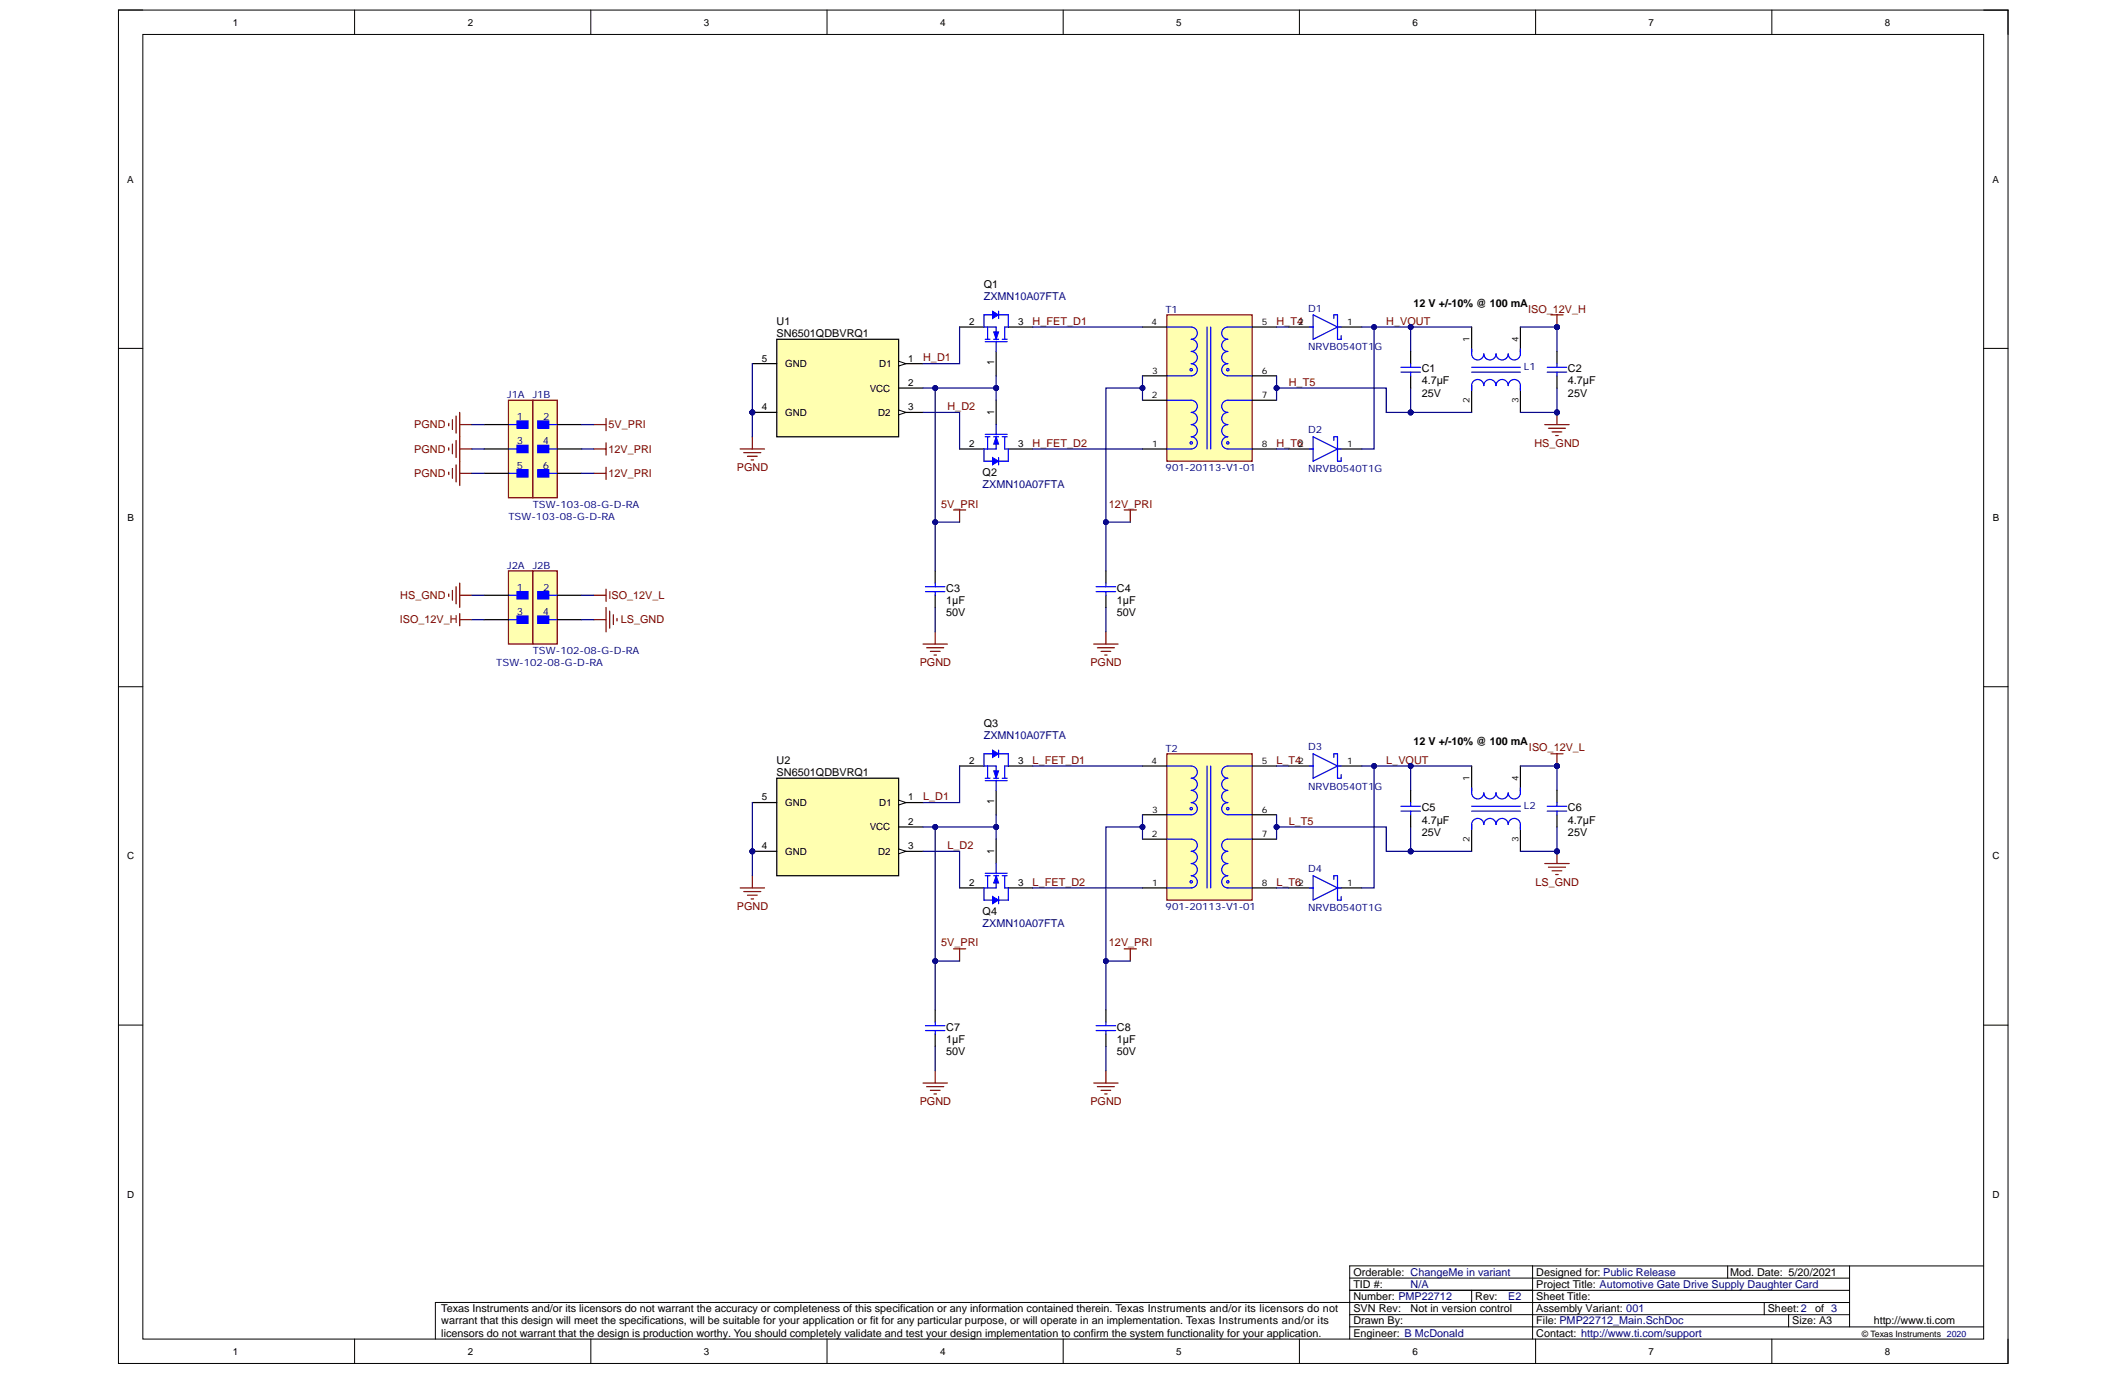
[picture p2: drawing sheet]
<svg xmlns="http://www.w3.org/2000/svg" width="432mm" height="279mm" viewBox="0 0 432 279" stroke-linecap="round" stroke-linejoin="round" font-family="sans-serif">
<defs><g id="words">
<g font-size="2.2">
<text x="199.6" y="58.5">Q1</text>
<text x="157.6" y="65.9">U1</text>
<text x="286.8" y="62.2">12 V +/-10% @ 100 mA</text>
<text x="157.6" y="68.4">SN6501QDBVRQ1</text>
<text x="288.5" y="75.6">C1</text>
<text x="318.2" y="75.6">C2</text>
<text x="288.5" y="78">4.7µF</text>
<text x="288.5" y="80.5">25V</text>
<text x="318.2" y="78">4.7µF</text>
<text x="318.2" y="80.5">25V</text>
<text x="199.4" y="96.6">Q2</text>
<text x="192" y="122.6">1µF</text>
<text x="192" y="125">50V</text>
<text x="192" y="120.1">C3</text>
<text x="226.6" y="122.6">1µF</text>
<text x="226.6" y="125">50V</text>
<text x="226.6" y="120.1">C4</text>
<text x="199.6" y="147.5">Q3</text>
<text x="157.6" y="155">U2</text>
<text x="286.8" y="151.3">12 V +/-10% @ 100 mA</text>
<text x="157.6" y="157.4">SN6501QDBVRQ1</text>
<text x="288.5" y="167.1">4.7µF</text>
<text x="288.5" y="164.6">C5</text>
<text x="318.2" y="167.1">4.7µF</text>
<text x="318.2" y="164.6">C6</text>
<text x="288.5" y="169.6">25V</text>
<text x="318.2" y="169.6">25V</text>
<text x="199.4" y="185.7">Q4</text>
<text x="192" y="209.2">C7</text>
<text x="226.6" y="209.2">C8</text>
<text x="192" y="211.7">1µF</text>
<text x="192" y="214.1">50V</text>
<text x="226.6" y="211.7">1µF</text>
<text x="226.6" y="214.1">50V</text>
<text x="274.6" y="263.9">Number: PMP22712</text>
<text x="274.6" y="261.4">TID #:</text>
<text x="274.6" y="258.9">Orderable: ChangeMe in variant</text>
<text x="299.3" y="263.9">Rev:</text>
<text x="311.7" y="263.9">Sheet Title:</text>
<text x="311.7" y="261.4">Project Title: Automotive Gate Drive Supply Daughter Card</text>
<text x="311.7" y="258.9">Designed for: Public Release</text>
<text x="351.1" y="258.9">Mod. Date: 5/20/2021</text>
<text x="89.5" y="266.3">Texas Instruments and/or its licensors do not warrant the accuracy or completeness of this specification or any information contained therein. Texas Instruments and/or its licensors do not</text>
<text x="89.5" y="268.8">warrant that this design will meet the specifications, will be suitable for your application or fit for any particular purpose, or will operate in an implementation. Texas Instruments and/or its</text>
<text x="274.6" y="268.8">Drawn By:</text>
<text x="274.6" y="266.3">SVN Rev:</text>
<text x="286.2" y="266.3">Not in version control</text>
<text x="311.7" y="268.8">File: PMP22712_Main.SchDoc</text>
<text x="311.7" y="266.3">Assembly Variant: 001</text>
<text x="358.7" y="266.3">Sheet:2</text>
<text x="363.7" y="268.8">Size: A3</text>
<text x="368.3" y="266.3">of 3</text>
<text x="380.2" y="268.8">http://www.ti.com</text>
<text x="89.5" y="271.3">licensors do not warrant that the design is production worthy. You should completely validate and test your design implementation to confirm the system functionality for your application.</text>
<text x="274.6" y="271.3">Engineer: B McDonald</text>
<text x="311.7" y="271.3">Contact: http://www.ti.com/support</text>
</g>
<g font-size="2.2" fill="#000080">
<text x="199.6" y="61">ZXMN10A07FTA</text>
<text x="199.4" y="99.1">ZXMN10A07FTA</text>
<text x="199.6" y="150">ZXMN10A07FTA</text>
<text x="199.4" y="188.1">ZXMN10A07FTA</text>
<text x="286.2" y="261.4">N/A</text>
<text x="306" y="263.9">E2</text>
</g>
<g font-size="2.2" fill="#800000">
<text x="209.5" y="65.9">H_FET_D1</text>
<text x="259" y="65.9">H_T4</text>
<text x="281.3" y="65.9">H_VOUT</text>
<text x="310.1" y="63.4">ISO_12V_H</text>
<text x="187.3" y="73.3">H_D1</text>
<text x="192.2" y="83.2">H_D2</text>
<text x="261.5" y="78.3">H_T5</text>
<text x="84.1" y="86.9">PGND</text>
<text x="123.5" y="86.9">5V_PRI</text>
<text x="84.1" y="91.9">PGND</text>
<text x="123.5" y="91.9">12V_PRI</text>
<text x="149.5" y="95.6">PGND</text>
<text x="209.5" y="90.7">H_FET_D2</text>
<text x="259" y="90.7">H_T6</text>
<text x="311.4" y="90.7">HS_GND</text>
<text x="84.1" y="96.8">PGND</text>
<text x="123.5" y="96.8">12V_PRI</text>
<text x="191" y="103">5V_PRI</text>
<text x="225" y="103">12V_PRI</text>
<text x="81.2" y="121.6">HS_GND</text>
<text x="123.5" y="121.6">ISO_12V_L</text>
<text x="81.1" y="126.5">ISO_12V_H</text>
<text x="126" y="126.5">LS_GND</text>
<text x="186.6" y="135.2">PGND</text>
<text x="221.3" y="135.2">PGND</text>
<text x="209.5" y="155">L_FET_D1</text>
<text x="259" y="155">L_T4</text>
<text x="281.3" y="155">L_VOUT</text>
<text x="310.3" y="152.5">ISO_12V_L</text>
<text x="187.3" y="162.4">L_D1</text>
<text x="261.5" y="167.3">L_T5</text>
<text x="192.2" y="172.3">L_D2</text>
<text x="209.5" y="179.7">L_FET_D2</text>
<text x="259" y="179.7">L_T6</text>
<text x="311.6" y="179.7">LS_GND</text>
<text x="149.5" y="184.7">PGND</text>
<text x="191" y="192.1">5V_PRI</text>
<text x="225" y="192.1">12V_PRI</text>
<text x="186.6" y="224.3">PGND</text>
<text x="221.3" y="224.3">PGND</text>
</g>
<g font-size="2">
<text x="47.2" y="5.2">1</text>
<text x="94.9" y="5.2">2</text>
<text x="142.8" y="5.2">3</text>
<text x="190.8" y="5.2">4</text>
<text x="238.7" y="5.2">5</text>
<text x="286.6" y="5.2">6</text>
<text x="334.5" y="5.2">7</text>
<text x="382.5" y="5.2">8</text>
<text x="25.8" y="37.1">A</text>
<text x="404.3" y="37.1">A</text>
<text x="196.7" y="66">2</text>
<text x="206.6" y="66">3</text>
<text x="154.6" y="73.4">5</text>
<text x="159.3" y="74.5">GND</text>
<text x="178.4" y="74.5">D1</text>
<text x="184.3" y="73.4">1</text>
<text x="201.7" y="74" transform="rotate(-90 201.7 74)">1</text>
<text x="154.6" y="83.3">4</text>
<text x="176.5" y="79.5">VCC</text>
<text x="184.3" y="78.3">2</text>
<text x="184.3" y="83.3">3</text>
<text x="159.3" y="84.4">GND</text>
<text x="178.2" y="84.4">D2</text>
<text x="201.7" y="84.2" transform="rotate(-90 201.7 84.2)">1</text>
<text x="196.7" y="90.7">2</text>
<text x="206.6" y="90.7">3</text>
<text x="25.9" y="105.7">B</text>
<text x="404.4" y="105.7">B</text>
<text x="196.7" y="155">2</text>
<text x="206.6" y="155">3</text>
<text x="154.6" y="162.4">5</text>
<text x="159.3" y="163.6">GND</text>
<text x="178.4" y="163.6">D1</text>
<text x="184.3" y="162.4">1</text>
<text x="184.3" y="167.4">2</text>
<text x="201.7" y="163.1" transform="rotate(-90 201.7 163.1)">1</text>
<text x="154.6" y="172.4">4</text>
<text x="159.3" y="173.5">GND</text>
<text x="176.5" y="168.5">VCC</text>
<text x="178.2" y="173.5">D2</text>
<text x="184.3" y="172.4">3</text>
<text x="201.7" y="173.3" transform="rotate(-90 201.7 173.3)">1</text>
<text x="25.8" y="174.4">C</text>
<text x="196.7" y="179.8">2</text>
<text x="206.6" y="179.8">3</text>
<text x="404.3" y="174.4">C</text>
<text x="25.8" y="243">D</text>
<text x="404.3" y="243">D</text>
<text x="47.2" y="274.9">1</text>
<text x="94.9" y="274.9">2</text>
<text x="142.8" y="274.9">3</text>
<text x="190.8" y="274.9">4</text>
<text x="238.7" y="274.9">5</text>
<text x="286.6" y="274.9">6</text>
<text x="334.5" y="274.9">7</text>
<text x="382.5" y="274.9">8</text>
</g>
<g font-size="2" fill="#000080">
<text x="236.5" y="63.5">T1</text>
<text x="265.4" y="63.2">D1</text>
<text x="265.4" y="71.1">NRVB0540T1</text>
<text x="278.9" y="71.1">G</text>
<text x="309.2" y="75.1">L1</text>
<text x="102.9" y="80.8">J1A</text>
<text x="108.1" y="80.8">J1B</text>
<text x="104.9" y="85.3">1</text>
<text x="110.2" y="85.3">2</text>
<text x="265.4" y="88">D2</text>
<text x="104.9" y="90.2">3</text>
<text x="104.9" y="95.1">5</text>
<text x="110.1" y="90.2">4</text>
<text x="110.1" y="95.1">6</text>
<text x="236.5" y="95.7">901-20113-V1-01</text>
<text x="265.4" y="95.9">NRVB0540T1G</text>
<text x="103.2" y="105.6">TSW-103-08-G-D-RA</text>
<text x="108.1" y="103.1">TSW-103-08-G-D-RA</text>
<text x="102.9" y="115.4">J2A</text>
<text x="104.9" y="119.9">1</text>
<text x="108.1" y="115.4">J2B</text>
<text x="110.2" y="119.9">2</text>
<text x="104.9" y="124.8">3</text>
<text x="110.1" y="124.8">4</text>
<text x="100.7" y="135.2">TSW-102-08-G-D-RA</text>
<text x="108.1" y="132.7">TSW-102-08-G-D-RA</text>
<text x="236.5" y="152.5">T2</text>
<text x="265.4" y="152.3">D3</text>
<text x="265.4" y="160.2">NRVB0540T1</text>
<text x="278.9" y="160.2">G</text>
<text x="309.2" y="164.2">L2</text>
<text x="265.4" y="177.1">D4</text>
<text x="236.5" y="184.7">901-20113-V1-01</text>
<text x="265.4" y="185">NRVB0540T1G</text>
</g>
<g font-size="1.8">
<text x="233.7" y="66">4</text>
<text x="256.1" y="66">5</text>
<text x="263.4" y="66">2</text>
<text x="273.4" y="66">1</text>
<text x="298.2" y="69.4" transform="rotate(-90 298.2 69.4)">1</text>
<text x="308.1" y="69.4" transform="rotate(-90 308.1 69.4)">4</text>
<text x="233.8" y="75.9">3</text>
<text x="256.1" y="75.9">6</text>
<text x="233.7" y="80.9">2</text>
<text x="256.1" y="80.9">7</text>
<text x="298.2" y="81.8" transform="rotate(-90 298.2 81.8)">2</text>
<text x="308.1" y="81.7" transform="rotate(-90 308.1 81.7)">3</text>
<text x="233.8" y="90.8">1</text>
<text x="256.1" y="90.8">8</text>
<text x="263.4" y="90.8">2</text>
<text x="273.4" y="90.8">1</text>
<text x="233.7" y="155.1">4</text>
<text x="256.1" y="155.1">5</text>
<text x="263.4" y="155.1">2</text>
<text x="273.4" y="155.1">1</text>
<text x="298.2" y="158.4" transform="rotate(-90 298.2 158.4)">1</text>
<text x="308.1" y="158.4" transform="rotate(-90 308.1 158.4)">4</text>
<text x="233.8" y="165">3</text>
<text x="256.1" y="165">6</text>
<text x="233.7" y="169.9">2</text>
<text x="256.1" y="169.9">7</text>
<text x="298.2" y="170.9" transform="rotate(-90 298.2 170.9)">2</text>
<text x="308.1" y="170.8" transform="rotate(-90 308.1 170.8)">3</text>
<text x="233.8" y="179.8">1</text>
<text x="256.1" y="179.8">8</text>
<text x="263.4" y="179.8">2</text>
<text x="273.4" y="179.8">1</text>
<text x="377.8" y="271.4">© Texas Instruments 2020</text>
</g>
</g></defs>
<path d="M24 2h383.5v274.7h-383.5z" fill="none" stroke="#000" stroke-width=".2"/>
<path d="M29 7h373.5v264.8h-373.5z" fill-rule="evenodd" fill="#fff"/>
<g fill="none" stroke="#000" stroke-width=".2">
<path d="M24 2h5M29 7h373.5v264.8h-373.5zM72 2v5M119.9 2v5M167.8 2v5M215.7 2v5M263.7 2v5M311.6 2v5M359.5 2v5M402.5 2h5v5M24 70.7h5M402.5 70.7h5"/>
<path d="M24 139.4h5M402.5 139.4h5M24 208h5M402.5 208h5M273.9 259.4h101.4M311 256.9h91.5M350.6 256.9v2.5M375.3 256.9v12.4M72 271.7v5M119.9 271.7v5M167.8 271.7v5M215.7 271.7v5"/>
<path d="M263.7 271.7v5M273.9 269.3h128.6M273.9 261.9h101.4M273.9 271.7v-14.8h37.1v14.8M273.9 266.8h37.1M298.6 261.9v2.4M311 266.8h64.3M311.6 271.7v5M358 264.3v2.5M359.5 271.8v4.9M362.9 266.8v2.5M375.3 264.3h-287v7.4"/>
<path d="M407.5 271.8v4.9"/>
</g>
<circle cx="152.7" cy="172.8" r=".49" fill="#000080"/>
<circle cx="152.7" cy="172.8" r=".49" fill="none" stroke="#000080" stroke-width=".2"/>
<path d="M157.6 157.9h24.7v19.8h-24.7z" fill-rule="evenodd" fill="#ffffb0"/>
<path d="M157.6 157.9h24.7v19.8h-24.7zM182.3 162.9h5" fill="none" stroke="#000" stroke-width=".24"/>
<path d="M182.3 162.4l1.5 .5-1.5 .5z" fill="#f8fcff"/>
<path d="M182.3 162.4l1.5 .5-1.5 .5z" fill="none" stroke="#000" stroke-width=".2"/>
<path d="M182.3 167.8h5M182.3 172.8h5" fill="none" stroke="#000" stroke-width=".24"/>
<path d="M182.3 172.3l1.5 .5-1.5 .5z" fill="#f8fcff"/>
<path d="M182.3 172.3l1.5 .5-1.5 .5z" fill="none" stroke="#000" stroke-width=".2"/>
<path d="M152.7 172.8h4.9" fill="none" stroke="#000" stroke-width=".25"/>
<circle cx="152.7" cy="172.8" r=".49" fill="#000080"/>
<circle cx="152.7" cy="172.8" r=".49" fill="none" stroke="#000080" stroke-width=".2"/>
<path d="M152.7 162.9h4.9" fill="none" stroke="#000" stroke-width=".25"/>
<path d="M202.1 170.3v4.9" fill="none" stroke="#000" stroke-width=".24"/>
<path d="M199.9 177.2h4.5M199.9 177.7h1M200.4 177.7v2.5M201.6 177.7h1M202.1 175.2v2M202.1 177.7v2.5h-2.4M203.4 177.7h1M203.9 177.7v2.5" fill="none" stroke="#00f" stroke-width=".24"/>
<path d="M202.1 177.7l.5 1.5h-1z" fill="#00f"/>
<path d="M202.1 177.7l.5 1.5h-1z" fill="none" stroke="#00f" stroke-width=".2"/>
<path d="M203.9 180.2h.7" fill="none" stroke="#00f" stroke-width=".24"/>
<path d="M194.7 180.2h5M204.6 180.2h5" fill="none" stroke="#000" stroke-width=".24"/>
<path d="M201.4 181.9l1.2 .8-1.2 .7z" fill="#00f"/>
<path d="M201.4 181.9l1.2 .8-1.2 .7z" fill="none" stroke="#00f" stroke-width=".2"/>
<path d="M199.7 155.5h2.4v2.4M199.9 158.4h4.5M199.9 157.9h1M200.4 155.5v2.4M201.6 157.9h1M202.1 158.4v2M203.4 157.9h1M203.9 155.5v2.4M199.7 180.2v2.5h1.7M202.6 181.9v1.5M204.6 180.2v2.5h-2" fill="none" stroke="#00f" stroke-width=".24"/>
<path d="M202.1 160.4v5" fill="none" stroke="#000" stroke-width=".24"/>
<path d="M201.6 156.4h1l-.5 1.5z" fill="#00f"/>
<path d="M201.6 156.4h1l-.5 1.5z" fill="none" stroke="#00f" stroke-width=".2"/>
<path d="M203.9 155.5h.7" fill="none" stroke="#00f" stroke-width=".24"/>
<path d="M194.7 155.5h5M204.6 155.5h5" fill="none" stroke="#000" stroke-width=".24"/>
<path d="M201.4 152.2l1.2 .8-1.2 .7z" fill="#00f"/>
<path d="M201.4 152.2l1.2 .8-1.2 .7z" fill="none" stroke="#00f" stroke-width=".2"/>
<path d="M201.4 153h-1.7v2.5M202.6 152.2v1.5M202.6 153h2v2.5" fill="none" stroke="#00f" stroke-width=".24"/>
<path d="M313.5 175.2h4.9M314.2 176h3.5M314.9 176.7h2M315.7 177.5h.5M315.9 172.8v2.4" fill="none" stroke="#800000" stroke-width=".24"/>
<circle cx="315.9" cy="172.8" r=".5" fill="#000080"/>
<circle cx="315.9" cy="172.8" r=".5" fill="none" stroke="#000080" stroke-width=".2"/>
<path d="M314.7 153h2.5M315.9 153v2.5" fill="none" stroke="#800000" stroke-width=".24"/>
<circle cx="315.9" cy="155.5" r=".49" fill="#000080"/>
<circle cx="315.9" cy="155.5" r=".49" fill="none" stroke="#000080" stroke-width=".2"/>
<circle cx="152.7" cy="83.7" r=".5" fill="#000080"/>
<circle cx="152.7" cy="83.7" r=".5" fill="none" stroke="#000080" stroke-width=".2"/>
<path d="M157.6 68.9h24.7v19.7h-24.7z" fill-rule="evenodd" fill="#ffffb0"/>
<path d="M157.6 68.9h24.7v19.7h-24.7zM182.3 73.8h5" fill="none" stroke="#000" stroke-width=".24"/>
<path d="M182.3 73.3l1.5 .5-1.5 .5z" fill="#f8fcff"/>
<path d="M182.3 73.3l1.5 .5-1.5 .5z" fill="none" stroke="#000" stroke-width=".2"/>
<path d="M182.3 78.8h5M182.3 83.7h5" fill="none" stroke="#000" stroke-width=".24"/>
<path d="M182.3 83.2l1.5 .5-1.5 .5z" fill="#f8fcff"/>
<path d="M182.3 83.2l1.5 .5-1.5 .5z" fill="none" stroke="#000" stroke-width=".2"/>
<path d="M152.7 83.7h4.9" fill="none" stroke="#000" stroke-width=".25"/>
<circle cx="152.7" cy="83.7" r=".5" fill="#000080"/>
<circle cx="152.7" cy="83.7" r=".5" fill="none" stroke="#000080" stroke-width=".2"/>
<path d="M152.7 73.8h4.9" fill="none" stroke="#000" stroke-width=".25"/>
<path d="M202.1 81.2v5" fill="none" stroke="#000" stroke-width=".24"/>
<path d="M199.9 88.1h4.5M199.9 88.6h1M200.4 88.6v2.5M201.6 88.6h1M202.1 86.2v1.9M202.1 88.6v2.5h-2.4M203.4 88.6h1M203.9 88.6v2.5" fill="none" stroke="#00f" stroke-width=".24"/>
<path d="M202.1 88.6l.5 1.5h-1z" fill="#00f"/>
<path d="M202.1 88.6l.5 1.5h-1z" fill="none" stroke="#00f" stroke-width=".2"/>
<path d="M203.9 91.1h.7" fill="none" stroke="#00f" stroke-width=".24"/>
<path d="M194.7 91.1h5M204.6 91.1h5" fill="none" stroke="#000" stroke-width=".24"/>
<path d="M201.4 92.9l1.2 .7-1.2 .7z" fill="#00f"/>
<path d="M201.4 92.9l1.2 .7-1.2 .7z" fill="none" stroke="#00f" stroke-width=".2"/>
<path d="M199.7 66.4h2.4v2.5M199.9 69.3h4.5M199.9 68.9h1M200.4 66.4v2.5M201.6 68.9h1M202.1 69.3v2M203.4 68.9h1M203.9 66.4v2.5M199.7 91.1v2.5h1.7M202.6 92.9v1.4M204.6 91.1v2.5h-2" fill="none" stroke="#00f" stroke-width=".24"/>
<path d="M202.1 71.3v5" fill="none" stroke="#000" stroke-width=".24"/>
<path d="M201.6 67.4h1l-.5 1.5z" fill="#00f"/>
<path d="M201.6 67.4h1l-.5 1.5z" fill="none" stroke="#00f" stroke-width=".2"/>
<path d="M203.9 66.4h.7" fill="none" stroke="#00f" stroke-width=".24"/>
<path d="M194.7 66.4h5M204.6 66.4h5" fill="none" stroke="#000" stroke-width=".24"/>
<path d="M201.4 63.2l1.2 .7-1.2 .7z" fill="#00f"/>
<path d="M201.4 63.2l1.2 .7-1.2 .7z" fill="none" stroke="#00f" stroke-width=".2"/>
<path d="M201.4 63.9h-1.7v2.5M202.6 63.2v1.4M202.6 63.9h2v2.5" fill="none" stroke="#00f" stroke-width=".24"/>
<path d="M313.5 86.2h4.9M314.2 86.9h3.5M314.9 87.7h2M315.7 88.4h.5M315.9 83.7v2.5" fill="none" stroke="#800000" stroke-width=".24"/>
<circle cx="315.9" cy="83.7" r=".5" fill="#000080"/>
<circle cx="315.9" cy="83.7" r=".5" fill="none" stroke="#000080" stroke-width=".2"/>
<path d="M314.7 63.9h2.5M315.9 63.9v2.5" fill="none" stroke="#800000" stroke-width=".24"/>
<circle cx="315.9" cy="66.4" r=".49" fill="#000080"/>
<circle cx="315.9" cy="66.4" r=".49" fill="none" stroke="#000080" stroke-width=".2"/>
<g fill="none" stroke="#800000" stroke-width=".25">
<path d="M91.1 85.9v.5M91.1 90.9v.5M91.8 85.2v2M91.8 90.1v2M92.5 84.4v3.5M92.5 89.4v3.4M93.3 91.1h2.5M93.3 83.7v9.9M93.3 86.2h2.5M120.5 91.1h2.5M120.5 86.2h2.5M123 84.9v2.5"/>
<path d="M123 89.9v2.5M150.2 91.1h4.9M150.9 91.9h3.5M151.7 92.6h1.9M152.4 93.3h.5M152.7 88.6v2.5M91.8 119.8v2M92.5 119.1v3.4M93.3 118.3v5M123 119.6v2.4M91.1 120.6v.5M93.3 124.5v2.5"/>
<path d="M93.3 125.8h2.5M93.3 120.8h2.5M120.5 125.8h2.5M120.5 120.8h2.5M123 123.3v4.9M123.7 124v3.5M124.5 124.8v1.9M125.2 125.5v.5"/>
</g>
<g fill="none" stroke="#800000" stroke-width=".24">
<path d="M193.5 103.5h2.4M194.7 103.5v2.5M228.1 103.5h2.5M229.4 103.5v2.5M187.3 130.7h4.9M188 131.5h3.5M188.8 132.2h2M189.5 132.9h.5M189.8 128.2v2.5M221.9 130.7h5M222.7 131.5h3.4M223.4 132.2h2"/>
<path d="M224.1 132.9h.5M224.4 128.2v2.5M152.7 177.7v2.5M150.2 180.2h4.9M150.9 180.9h3.5M151.7 181.7h1.9M152.4 182.4h.5M193.5 192.6h2.4M194.7 192.6v2.4M228.1 192.6h2.5M229.4 192.6v2.4M187.3 219.8h4.9"/>
<path d="M189.8 217.3v2.5M221.9 219.8h5M224.4 217.3v2.5M188 220.5h3.5M188.8 221.3h2M189.5 222h.5M222.7 220.5h3.4M223.4 221.3h2M224.1 222h.5"/>
</g>
<g fill="none" stroke="#000" stroke-width=".24">
<path d="M261.5 66.4h5M271.4 66.4h4.9M298.6 66.4v4.9M298.6 78.8v4.9M308.5 66.4v4.9M308.5 78.8v4.9M261.5 91.1h5M271.4 91.1h4.9M261.5 155.5h5M271.4 155.5h4.9M298.6 155.5v4.9M308.5 155.5v4.9"/>
<path d="M298.6 167.8v5M308.5 167.8v5M261.5 180.2h5M271.4 180.2h4.9"/>
</g>
<g fill="none" stroke="#00f" stroke-width=".24">
<path d="M265.7 66.4h.8M266.5 63.9l4.9 2.5-4.9 2.5zM270.7 64.6v-.7h.7v5h.7v-.8M271.4 66.4h.7M298.6 79.2a1.72 1.72 0 0 1 .9-2.1 1.24 1.24 0 0 1 1.6 1.2 1.24 1.24 0 0 1 1.2-1.3 1.24 1.24 0 0 1 1.3 1.3 1.24 1.24 0 0 1 1.2-1.3 1.24 1.24 0 0 1 1.2 1.3 1.24 1.24 0 0 1 1.3-1.3 1.24 1.24 0 0 1 1.2 1.3v.9M298.6 70.8a1.72 1.72 0 0 0 .9 2.2 1.24 1.24 0 0 0 1.6-1.2 1.24 1.24 0 0 0 1.2 1.3 1.24 1.24 0 0 0 1.3-1.3 1.24 1.24 0 0 0 1.2 1.3 1.24 1.24 0 0 0 1.2-1.3 1.24 1.24 0 0 0 1.3 1.3 1.24 1.24 0 0 0 1.2-1.3v-1M298.6 75.5h9.9M298.6 74.5h9.9M265.7 91.1h.8M266.5 88.6l4.9 2.5-4.9 2.5zM270.7 89.4v-.8h.7v5h.7v-.7M271.4 91.1h.7"/>
<path d="M265.7 155.5h.8M266.5 153l4.9 2.5-4.9 2.4zM270.7 153.7v-.7h.7v4.9h.7v-.7M271.4 155.5h.7M298.6 159.9a1.73 1.73 0 0 0 .9 2.2 1.24 1.24 0 0 0 1.6-1.2 1.24 1.24 0 0 0 1.2 1.2 1.24 1.24 0 0 0 1.3-1.2 1.24 1.24 0 0 0 1.2 1.2 1.24 1.24 0 0 0 1.2-1.2 1.24 1.24 0 0 0 1.3 1.2 1.24 1.24 0 0 0 1.2-1.2v-1M266.5 177.7l4.9 2.5-4.9 2.5zM270.7 178.5v-.8h.7v5h.7v-.8M298.6 168.3a1.73 1.73 0 0 1 .9-2.1 1.24 1.24 0 0 1 1.6 1.1 1.24 1.24 0 0 1 1.2-1.2 1.24 1.24 0 0 1 1.3 1.2 1.24 1.24 0 0 1 1.2-1.2 1.24 1.24 0 0 1 1.2 1.2 1.24 1.24 0 0 1 1.3-1.2 1.24 1.24 0 0 1 1.2 1.2v1M298.6 164.6h9.9M298.6 163.6h9.9M265.7 180.2h.8M271.4 180.2h.7"/>
</g>
<path d="M236.8 63.9h17.3v29.7h-17.3z" fill-rule="evenodd" fill="#ffffb0"/>
<path d="M236.8 63.9h17.3v29.7h-17.3z" fill="none" stroke="#800000" stroke-width=".24"/>
<g fill="none" stroke="#00f" stroke-width=".24">
<path d="M236.8 66.4h4.9a1.24 1.24 0 0 1 1.3 1.2 1.24 1.24 0 0 1-1.3 1.3 1.24 1.24 0 0 1 1.3 1.2 1.24 1.24 0 0 1-1.3 1.2 1.24 1.24 0 0 1 1.3 1.3 1.24 1.24 0 0 1-1.3 1.2 1.24 1.24 0 0 1 1.3 1.2 1.24 1.24 0 0 1-1.3 1.3h-4.9M244.9 66.4v24.7M245.7 66.4v24.7M254.1 66.4h-5a1.24 1.24 0 0 0-1.2 1.2 1.24 1.24 0 0 0 1.2 1.3 1.24 1.24 0 0 0-1.2 1.2 1.24 1.24 0 0 0 1.2 1.2 1.24 1.24 0 0 0-1.2 1.3 1.24 1.24 0 0 0 1.2 1.2 1.24 1.24 0 0 0-1.2 1.2 1.24 1.24 0 0 0 1.2 1.3h5M236.8 81.2h4.9a1.24 1.24 0 0 1 1.3 1.3 1.24 1.24 0 0 1-1.3 1.2 1.24 1.24 0 0 1 1.3 1.2 1.24 1.24 0 0 1-1.3 1.3 1.24 1.24 0 0 1 1.3 1.2 1.24 1.24 0 0 1-1.3 1.2 1.24 1.24 0 0 1 1.3 1.3 1.24 1.24 0 0 1-1.3 1.2h-4.9M254.1 81.2h-5a1.24 1.24 0 0 0-1.2 1.3 1.24 1.24 0 0 0 1.2 1.2 1.24 1.24 0 0 0-1.2 1.2 1.24 1.24 0 0 0 1.2 1.3 1.24 1.24 0 0 0-1.2 1.2 1.24 1.24 0 0 0 1.2 1.2 1.24 1.24 0 0 0-1.2 1.3 1.24 1.24 0 0 0 1.2 1.2h5"/>
<circle cx="241.7" cy="75" r=".25"/>
<circle cx="249.1" cy="75" r=".25"/>
<circle cx="241.7" cy="89.9" r=".25"/>
<circle cx="249.1" cy="89.9" r=".25"/>
</g>
<path d="M231.8 66.4h5M231.8 76.3h5M254.1 66.4h4.9M254.1 76.3h4.9M231.8 91.1h5M231.8 81.2h5M254.1 91.1h4.9M254.1 81.2h4.9" fill="none" stroke="#000" stroke-width=".24"/>
<path d="M236.8 153h17.3v29.7h-17.3z" fill-rule="evenodd" fill="#ffffb0"/>
<path d="M236.8 153h17.3v29.7h-17.3z" fill="none" stroke="#800000" stroke-width=".24"/>
<g fill="none" stroke="#00f" stroke-width=".24">
<path d="M236.8 155.5h4.9a1.24 1.24 0 0 1 1.3 1.2 1.24 1.24 0 0 1-1.3 1.2 1.24 1.24 0 0 1 1.3 1.3 1.24 1.24 0 0 1-1.3 1.2 1.24 1.24 0 0 1 1.3 1.2 1.24 1.24 0 0 1-1.3 1.3 1.24 1.24 0 0 1 1.3 1.2 1.24 1.24 0 0 1-1.3 1.3h-4.9M244.9 155.5v24.7M245.7 155.5v24.7M254.1 155.5h-5a1.24 1.24 0 0 0-1.2 1.2 1.24 1.24 0 0 0 1.2 1.2 1.24 1.24 0 0 0-1.2 1.3 1.24 1.24 0 0 0 1.2 1.2 1.24 1.24 0 0 0-1.2 1.2 1.24 1.24 0 0 0 1.2 1.3 1.24 1.24 0 0 0-1.2 1.2 1.24 1.24 0 0 0 1.2 1.3h5M236.8 170.3h4.9a1.24 1.24 0 0 1 1.3 1.2 1.24 1.24 0 0 1-1.3 1.3 1.24 1.24 0 0 1 1.3 1.2 1.24 1.24 0 0 1-1.3 1.2 1.24 1.24 0 0 1 1.3 1.3 1.24 1.24 0 0 1-1.3 1.2 1.24 1.24 0 0 1 1.3 1.3 1.24 1.24 0 0 1-1.3 1.2h-4.9M254.1 170.3h-5a1.24 1.24 0 0 0-1.2 1.2 1.24 1.24 0 0 0 1.2 1.3 1.24 1.24 0 0 0-1.2 1.2 1.24 1.24 0 0 0 1.2 1.2 1.24 1.24 0 0 0-1.2 1.3 1.24 1.24 0 0 0 1.2 1.2 1.24 1.24 0 0 0-1.2 1.3 1.24 1.24 0 0 0 1.2 1.2h5"/>
<circle cx="241.7" cy="179" r=".25"/>
<circle cx="241.7" cy="164.1" r=".25"/>
<circle cx="249.1" cy="179" r=".24"/>
<circle cx="249.1" cy="164.1" r=".25"/>
</g>
<path d="M231.8 155.5h5M254.1 155.5h4.9M231.8 170.3h5M231.8 165.4h5M254.1 170.3h4.9M254.1 165.4h4.9M231.8 180.2h5M254.1 180.2h4.9" fill="none" stroke="#000" stroke-width=".24"/>
<path d="M103.2 115.9h4.9v14.8h-4.9z" fill-rule="evenodd" fill="#ffffb0"/>
<path d="M103.2 115.9h4.9v14.8h-4.9z" fill="none" stroke="#800000" stroke-width=".25"/>
<path d="M104.9 120.1h2.2v1.4h-2.2z" fill-rule="evenodd" fill="#00f"/>
<path d="M103.2 120.8h1.7M104.9 120.1h2.2v1.4h-2.2z" fill="none" stroke="#00f" stroke-width=".25"/>
<path d="M104.9 125h2.2v1.5h-2.2z" fill-rule="evenodd" fill="#00f"/>
<path d="M103.2 125.8h1.7M104.9 125h2.2v1.5h-2.2z" fill="none" stroke="#00f" stroke-width=".25"/>
<path d="M98.2 120.8h5M98.2 125.8h5" fill="none" stroke="#000" stroke-width=".25"/>
<path d="M108.1 115.9h5v14.8h-5z" fill-rule="evenodd" fill="#ffffb0"/>
<path d="M108.1 115.9h5v14.8h-5z" fill="none" stroke="#800000" stroke-width=".25"/>
<path d="M109.1 120.1h2.2v1.4h-2.2z" fill-rule="evenodd" fill="#00f"/>
<path d="M109.1 120.1h2.2v1.4h-2.2zM111.3 120.8h1.8" fill="none" stroke="#00f" stroke-width=".25"/>
<path d="M109.1 125h2.2v1.5h-2.2z" fill-rule="evenodd" fill="#00f"/>
<path d="M109.1 125h2.2v1.5h-2.2zM111.3 125.8h1.8" fill="none" stroke="#00f" stroke-width=".25"/>
<path d="M113.1 120.8h4.9M113.1 125.8h4.9" fill="none" stroke="#000" stroke-width=".25"/>
<path d="M103.2 81.2h4.9v19.8h-4.9z" fill-rule="evenodd" fill="#ffffb0"/>
<path d="M103.2 81.2h4.9v19.8h-4.9z" fill="none" stroke="#800000" stroke-width=".25"/>
<path d="M104.9 85.4h2.2v1.5h-2.2z" fill-rule="evenodd" fill="#00f"/>
<path d="M103.2 86.2h1.7M104.9 85.4h2.2v1.5h-2.2z" fill="none" stroke="#00f" stroke-width=".25"/>
<path d="M104.9 90.4h2.2v1.5h-2.2z" fill-rule="evenodd" fill="#00f"/>
<path d="M103.2 91.1h1.7M104.9 90.4h2.2v1.5h-2.2z" fill="none" stroke="#00f" stroke-width=".25"/>
<path d="M104.9 95.3h2.2v1.5h-2.2z" fill-rule="evenodd" fill="#00f"/>
<path d="M103.2 96.1h1.7M104.9 95.3h2.2v1.5h-2.2z" fill="none" stroke="#00f" stroke-width=".25"/>
<path d="M98.2 86.2h5M98.2 91.1h5M98.2 96.1h5" fill="none" stroke="#000" stroke-width=".25"/>
<path d="M108.1 81.2h5v19.8h-5z" fill-rule="evenodd" fill="#ffffb0"/>
<path d="M108.1 81.2h5v19.8h-5z" fill="none" stroke="#800000" stroke-width=".25"/>
<path d="M109.1 85.4h2.2v1.5h-2.2z" fill-rule="evenodd" fill="#00f"/>
<path d="M109.1 85.4h2.2v1.5h-2.2zM111.3 86.2h1.8" fill="none" stroke="#00f" stroke-width=".25"/>
<path d="M109.1 90.4h2.2v1.5h-2.2z" fill-rule="evenodd" fill="#00f"/>
<path d="M109.1 90.4h2.2v1.5h-2.2zM111.3 91.1h1.8" fill="none" stroke="#00f" stroke-width=".25"/>
<path d="M109.1 95.3h2.2v1.5h-2.2z" fill-rule="evenodd" fill="#00f"/>
<path d="M109.1 95.3h2.2v1.5h-2.2zM111.3 96.1h1.8" fill="none" stroke="#00f" stroke-width=".25"/>
<path d="M113.1 86.2h4.9M113.1 91.1h4.9M113.1 96.1h4.9" fill="none" stroke="#000" stroke-width=".25"/>
<path d="M91.1 95.8v.5M91.8 95.1v2M92.5 94.3v3.5M93.3 96.1h2.5M93.3 93.6v4.9M120.5 96.1h2.5M123 94.8v2.5" fill="none" stroke="#800000" stroke-width=".25"/>
<path d="M315.9 78.8v4.9" fill="none" stroke="#000080" stroke-width=".24"/>
<circle cx="315.9" cy="83.7" r=".5" fill="#000080"/>
<circle cx="315.9" cy="83.7" r=".5" fill="none" stroke="#000080" stroke-width=".2"/>
<path d="M95.8 96.1h2.4M95.8 91.1h2.4M95.8 86.2h2.4M118 96.1h2.5M118 91.1h2.5M118 86.2h2.5M95.8 125.8h2.4M95.8 120.8h2.4M118 125.8h2.5M118 120.8h2.5" fill="none" stroke="#000080" stroke-width=".25"/>
<path d="M187.3 172.8h7.4v7.4M187.3 167.8h14.8" fill="none" stroke="#000080" stroke-width=".24"/>
<circle cx="189.8" cy="167.8" r=".5" fill="#000080"/>
<circle cx="189.8" cy="167.8" r=".5" fill="none" stroke="#000080" stroke-width=".2"/>
<circle cx="202.1" cy="167.8" r=".5" fill="#000080"/>
<circle cx="202.1" cy="167.8" r=".5" fill="none" stroke="#000080" stroke-width=".2"/>
<path d="M187.3 78.8h2.5v37.1M187.3 83.7h7.4v7.4M194.7 155.5v7.4h-7.4" fill="none" stroke="#000080" stroke-width=".24"/>
<circle cx="189.8" cy="78.7" r=".49" fill="#000080"/>
<circle cx="189.8" cy="78.7" r=".49" fill="none" stroke="#000080" stroke-width=".2"/>
<circle cx="189.8" cy="106" r=".5" fill="#000080"/>
<circle cx="189.8" cy="106" r=".5" fill="none" stroke="#000080" stroke-width=".2"/>
<path d="M194.7 66.4v7.4h-7.4M189.8 195h4.9" fill="none" stroke="#000080" stroke-width=".24"/>
<circle cx="189.8" cy="195" r=".5" fill="#000080"/>
<circle cx="189.8" cy="195" r=".5" fill="none" stroke="#000080" stroke-width=".2"/>
<path d="M189.8 106h4.9" fill="none" stroke="#000080" stroke-width=".24"/>
<circle cx="189.8" cy="106" r=".5" fill="#000080"/>
<circle cx="189.8" cy="106" r=".5" fill="none" stroke="#000080" stroke-width=".2"/>
<path d="M189.8 78.8h12.3" fill="none" stroke="#000080" stroke-width=".24"/>
<circle cx="189.8" cy="78.7" r=".49" fill="#000080"/>
<circle cx="189.8" cy="78.7" r=".49" fill="none" stroke="#000080" stroke-width=".2"/>
<circle cx="202.1" cy="78.7" r=".49" fill="#000080"/>
<circle cx="202.1" cy="78.7" r=".49" fill="none" stroke="#000080" stroke-width=".2"/>
<path d="M209.6 66.4h22.2M209.6 91.1h22.2M209.6 155.5h22.2M209.6 180.2h22.2M224.4 195h5" fill="none" stroke="#000080" stroke-width=".24"/>
<circle cx="224.4" cy="195" r=".49" fill="#000080"/>
<circle cx="224.4" cy="195" r=".49" fill="none" stroke="#000080" stroke-width=".2"/>
<path d="M231.8 167.8h-7.4v37.1" fill="none" stroke="#000080" stroke-width=".24"/>
<circle cx="224.4" cy="195" r=".49" fill="#000080"/>
<circle cx="224.4" cy="195" r=".49" fill="none" stroke="#000080" stroke-width=".2"/>
<circle cx="231.8" cy="167.8" r=".5" fill="#000080"/>
<circle cx="231.8" cy="167.8" r=".5" fill="none" stroke="#000080" stroke-width=".2"/>
<path d="M224.4 106h5" fill="none" stroke="#000080" stroke-width=".24"/>
<circle cx="224.4" cy="106" r=".49" fill="#000080"/>
<circle cx="224.4" cy="106" r=".49" fill="none" stroke="#000080" stroke-width=".2"/>
<path d="M231.8 81.2v-2.4h-7.4v37.1" fill="none" stroke="#000080" stroke-width=".24"/>
<circle cx="224.4" cy="106" r=".49" fill="#000080"/>
<circle cx="224.4" cy="106" r=".49" fill="none" stroke="#000080" stroke-width=".2"/>
<circle cx="231.8" cy="78.7" r=".49" fill="#000080"/>
<circle cx="231.8" cy="78.7" r=".49" fill="none" stroke="#000080" stroke-width=".2"/>
<path d="M259 167.8h22.3v5h4.9M259 180.2h2.5" fill="none" stroke="#000080" stroke-width=".24"/>
<circle cx="286.2" cy="172.8" r=".49" fill="#000080"/>
<circle cx="286.2" cy="172.8" r=".49" fill="none" stroke="#000080" stroke-width=".2"/>
<circle cx="259" cy="167.8" r=".5" fill="#000080"/>
<circle cx="259" cy="167.8" r=".5" fill="none" stroke="#000080" stroke-width=".2"/>
<path d="M259 78.8h22.3v4.9h4.9M259 91.1h2.5M259 155.5h2.5" fill="none" stroke="#000080" stroke-width=".24"/>
<circle cx="286.2" cy="83.7" r=".49" fill="#000080"/>
<circle cx="286.2" cy="83.7" r=".49" fill="none" stroke="#000080" stroke-width=".2"/>
<circle cx="259" cy="78.7" r=".49" fill="#000080"/>
<circle cx="259" cy="78.7" r=".49" fill="none" stroke="#000080" stroke-width=".2"/>
<path d="M259 66.4h2.5M276.3 155.5h2.5v24.7h-2.5" fill="none" stroke="#000080" stroke-width=".24"/>
<circle cx="278.8" cy="155.5" r=".49" fill="#000080"/>
<circle cx="278.8" cy="155.5" r=".49" fill="none" stroke="#000080" stroke-width=".2"/>
<path d="M276.3 66.4h2.5v24.7h-2.5" fill="none" stroke="#000080" stroke-width=".24"/>
<circle cx="278.8" cy="66.4" r=".49" fill="#000080"/>
<circle cx="278.8" cy="66.4" r=".49" fill="none" stroke="#000080" stroke-width=".2"/>
<path d="M278.8 155.5h7.4v4.9" fill="none" stroke="#000080" stroke-width=".24"/>
<circle cx="278.8" cy="155.5" r=".49" fill="#000080"/>
<circle cx="278.8" cy="155.5" r=".49" fill="none" stroke="#000080" stroke-width=".2"/>
<circle cx="286.2" cy="155.5" r=".49" fill="#000080"/>
<circle cx="286.2" cy="155.5" r=".49" fill="none" stroke="#000080" stroke-width=".2"/>
<path d="M278.8 66.4h7.4v4.9" fill="none" stroke="#000080" stroke-width=".24"/>
<circle cx="278.8" cy="66.4" r=".49" fill="#000080"/>
<circle cx="278.8" cy="66.4" r=".49" fill="none" stroke="#000080" stroke-width=".2"/>
<circle cx="286.2" cy="66.4" r=".49" fill="#000080"/>
<circle cx="286.2" cy="66.4" r=".49" fill="none" stroke="#000080" stroke-width=".2"/>
<path d="M286.2 83.7h12.4" fill="none" stroke="#000080" stroke-width=".24"/>
<circle cx="286.2" cy="83.7" r=".49" fill="#000080"/>
<circle cx="286.2" cy="83.7" r=".49" fill="none" stroke="#000080" stroke-width=".2"/>
<path d="M286.2 66.4h12.4" fill="none" stroke="#000080" stroke-width=".24"/>
<circle cx="286.2" cy="66.4" r=".49" fill="#000080"/>
<circle cx="286.2" cy="66.4" r=".49" fill="none" stroke="#000080" stroke-width=".2"/>
<path d="M308.5 172.8h7.4" fill="none" stroke="#000080" stroke-width=".24"/>
<circle cx="315.9" cy="172.8" r=".5" fill="#000080"/>
<circle cx="315.9" cy="172.8" r=".5" fill="none" stroke="#000080" stroke-width=".2"/>
<path d="M308.5 155.5h7.4" fill="none" stroke="#000080" stroke-width=".24"/>
<circle cx="315.9" cy="155.5" r=".49" fill="#000080"/>
<circle cx="315.9" cy="155.5" r=".49" fill="none" stroke="#000080" stroke-width=".2"/>
<path d="M308.5 83.7h7.4" fill="none" stroke="#000080" stroke-width=".24"/>
<circle cx="315.9" cy="83.7" r=".5" fill="#000080"/>
<circle cx="315.9" cy="83.7" r=".5" fill="none" stroke="#000080" stroke-width=".2"/>
<path d="M308.5 66.4h7.4" fill="none" stroke="#000080" stroke-width=".24"/>
<circle cx="315.9" cy="66.4" r=".49" fill="#000080"/>
<circle cx="315.9" cy="66.4" r=".49" fill="none" stroke="#000080" stroke-width=".2"/>
<path d="M152.7 162.9v14.8" fill="none" stroke="#000080" stroke-width=".24"/>
<circle cx="152.7" cy="172.8" r=".49" fill="#000080"/>
<circle cx="152.7" cy="172.8" r=".49" fill="none" stroke="#000080" stroke-width=".2"/>
<path d="M152.7 73.8v14.8" fill="none" stroke="#000080" stroke-width=".25"/>
<circle cx="152.7" cy="83.7" r=".5" fill="#000080"/>
<circle cx="152.7" cy="83.7" r=".5" fill="none" stroke="#000080" stroke-width=".2"/>
<path d="M189.8 167.8v37.1M189.8 212.4v4.9" fill="none" stroke="#000080" stroke-width=".24"/>
<circle cx="189.8" cy="195" r=".5" fill="#000080"/>
<circle cx="189.8" cy="195" r=".5" fill="none" stroke="#000080" stroke-width=".2"/>
<circle cx="189.8" cy="167.8" r=".5" fill="#000080"/>
<circle cx="189.8" cy="167.8" r=".5" fill="none" stroke="#000080" stroke-width=".2"/>
<path d="M189.8 123.3v4.9M202.1 167.8v2.5" fill="none" stroke="#000080" stroke-width=".24"/>
<circle cx="202.1" cy="167.8" r=".5" fill="#000080"/>
<circle cx="202.1" cy="167.8" r=".5" fill="none" stroke="#000080" stroke-width=".2"/>
<path d="M202.1 165.4v2.4" fill="none" stroke="#000080" stroke-width=".24"/>
<circle cx="202.1" cy="167.8" r=".5" fill="#000080"/>
<circle cx="202.1" cy="167.8" r=".5" fill="none" stroke="#000080" stroke-width=".2"/>
<path d="M202.1 78.8v2.4" fill="none" stroke="#000080" stroke-width=".24"/>
<circle cx="202.1" cy="78.7" r=".49" fill="#000080"/>
<circle cx="202.1" cy="78.7" r=".49" fill="none" stroke="#000080" stroke-width=".2"/>
<path d="M202.1 76.3v2.5" fill="none" stroke="#000080" stroke-width=".24"/>
<circle cx="202.1" cy="78.7" r=".49" fill="#000080"/>
<circle cx="202.1" cy="78.7" r=".49" fill="none" stroke="#000080" stroke-width=".2"/>
<path d="M224.4 123.3v4.9M231.8 165.4v4.9M224.4 212.4v4.9" fill="none" stroke="#000080" stroke-width=".24"/>
<circle cx="231.8" cy="167.8" r=".5" fill="#000080"/>
<circle cx="231.8" cy="167.8" r=".5" fill="none" stroke="#000080" stroke-width=".2"/>
<path d="M231.8 76.3v2.5" fill="none" stroke="#000080" stroke-width=".24"/>
<circle cx="231.8" cy="78.7" r=".49" fill="#000080"/>
<circle cx="231.8" cy="78.7" r=".49" fill="none" stroke="#000080" stroke-width=".2"/>
<path d="M259 165.4v4.9" fill="none" stroke="#000080" stroke-width=".24"/>
<circle cx="259" cy="167.8" r=".5" fill="#000080"/>
<circle cx="259" cy="167.8" r=".5" fill="none" stroke="#000080" stroke-width=".2"/>
<path d="M259 76.3v4.9" fill="none" stroke="#000080" stroke-width=".24"/>
<circle cx="259" cy="78.7" r=".49" fill="#000080"/>
<circle cx="259" cy="78.7" r=".49" fill="none" stroke="#000080" stroke-width=".2"/>
<path d="M286.2 167.8v5" fill="none" stroke="#000080" stroke-width=".24"/>
<circle cx="286.2" cy="172.8" r=".49" fill="#000080"/>
<circle cx="286.2" cy="172.8" r=".49" fill="none" stroke="#000080" stroke-width=".2"/>
<path d="M286.2 78.8v4.9" fill="none" stroke="#000080" stroke-width=".24"/>
<circle cx="286.2" cy="83.7" r=".49" fill="#000080"/>
<circle cx="286.2" cy="83.7" r=".49" fill="none" stroke="#000080" stroke-width=".2"/>
<path d="M315.9 167.8v5" fill="none" stroke="#000080" stroke-width=".24"/>
<circle cx="315.9" cy="172.8" r=".5" fill="#000080"/>
<circle cx="315.9" cy="172.8" r=".5" fill="none" stroke="#000080" stroke-width=".2"/>
<path d="M315.9 155.5v4.9" fill="none" stroke="#000080" stroke-width=".24"/>
<circle cx="315.9" cy="155.5" r=".49" fill="#000080"/>
<circle cx="315.9" cy="155.5" r=".49" fill="none" stroke="#000080" stroke-width=".2"/>
<path d="M315.9 66.4v4.9" fill="none" stroke="#000080" stroke-width=".24"/>
<circle cx="315.9" cy="66.4" r=".49" fill="#000080"/>
<circle cx="315.9" cy="66.4" r=".49" fill="none" stroke="#000080" stroke-width=".2"/>
<g fill="none" stroke="#000" stroke-width=".24">
<path d="M286.2 71.3v2.5M286.2 76.3v2.5M315.9 71.3v2.5M315.9 76.3v2.5M189.8 115.9v2.4M224.4 115.9v2.4M189.8 120.8v2.5M224.4 120.8v2.5M286.2 160.4v2.5M286.2 165.4v2.4M315.9 160.4v2.5M315.9 165.4v2.4"/>
<path d="M189.8 204.9v2.5M189.8 209.9v2.5M224.4 204.9v2.5M224.4 209.9v2.5"/>
</g>
<g fill="none" stroke="#00f" stroke-width=".24">
<path d="M284.3 74.5h3.9M284.3 75.5h3.9M286.2 73.8v.7M286.2 75.5v.8M314 74.5h3.9M314 75.5h3.9M315.9 73.8v.7M315.9 75.5v.8M187.8 119.1h3.9M189.8 118.3v.8M222.4 119.1h4M224.4 118.3v.8"/>
<path d="M187.8 120.1h3.9M189.8 120.1v.7M222.4 120.1h4M224.4 120.1v.7M284.3 163.6h3.9M284.3 164.6h3.9M286.2 162.9v.7M286.2 164.6v.8M314 163.6h3.9M314 164.6h3.9M315.9 162.9v.7M315.9 164.6v.8"/>
<path d="M187.8 208.2h3.9M187.8 209.1h3.9M189.8 207.4v.8M189.8 209.1v.8M222.4 208.2h4M222.4 209.1h4M224.4 207.4v.8M224.4 209.1v.8"/>
</g>
<path d="M286.2 155.5h12.4" fill="none" stroke="#000080" stroke-width=".24"/>
<circle cx="286.2" cy="155.5" r=".49" fill="#000080"/>
<circle cx="286.2" cy="155.5" r=".49" fill="none" stroke="#000080" stroke-width=".2"/>
<path d="M286.2 172.8h12.4" fill="none" stroke="#000080" stroke-width=".24"/>
<circle cx="286.2" cy="172.8" r=".49" fill="#000080"/>
<circle cx="286.2" cy="172.8" r=".49" fill="none" stroke="#000080" stroke-width=".2"/>
<use href="#words"/>
</svg>
